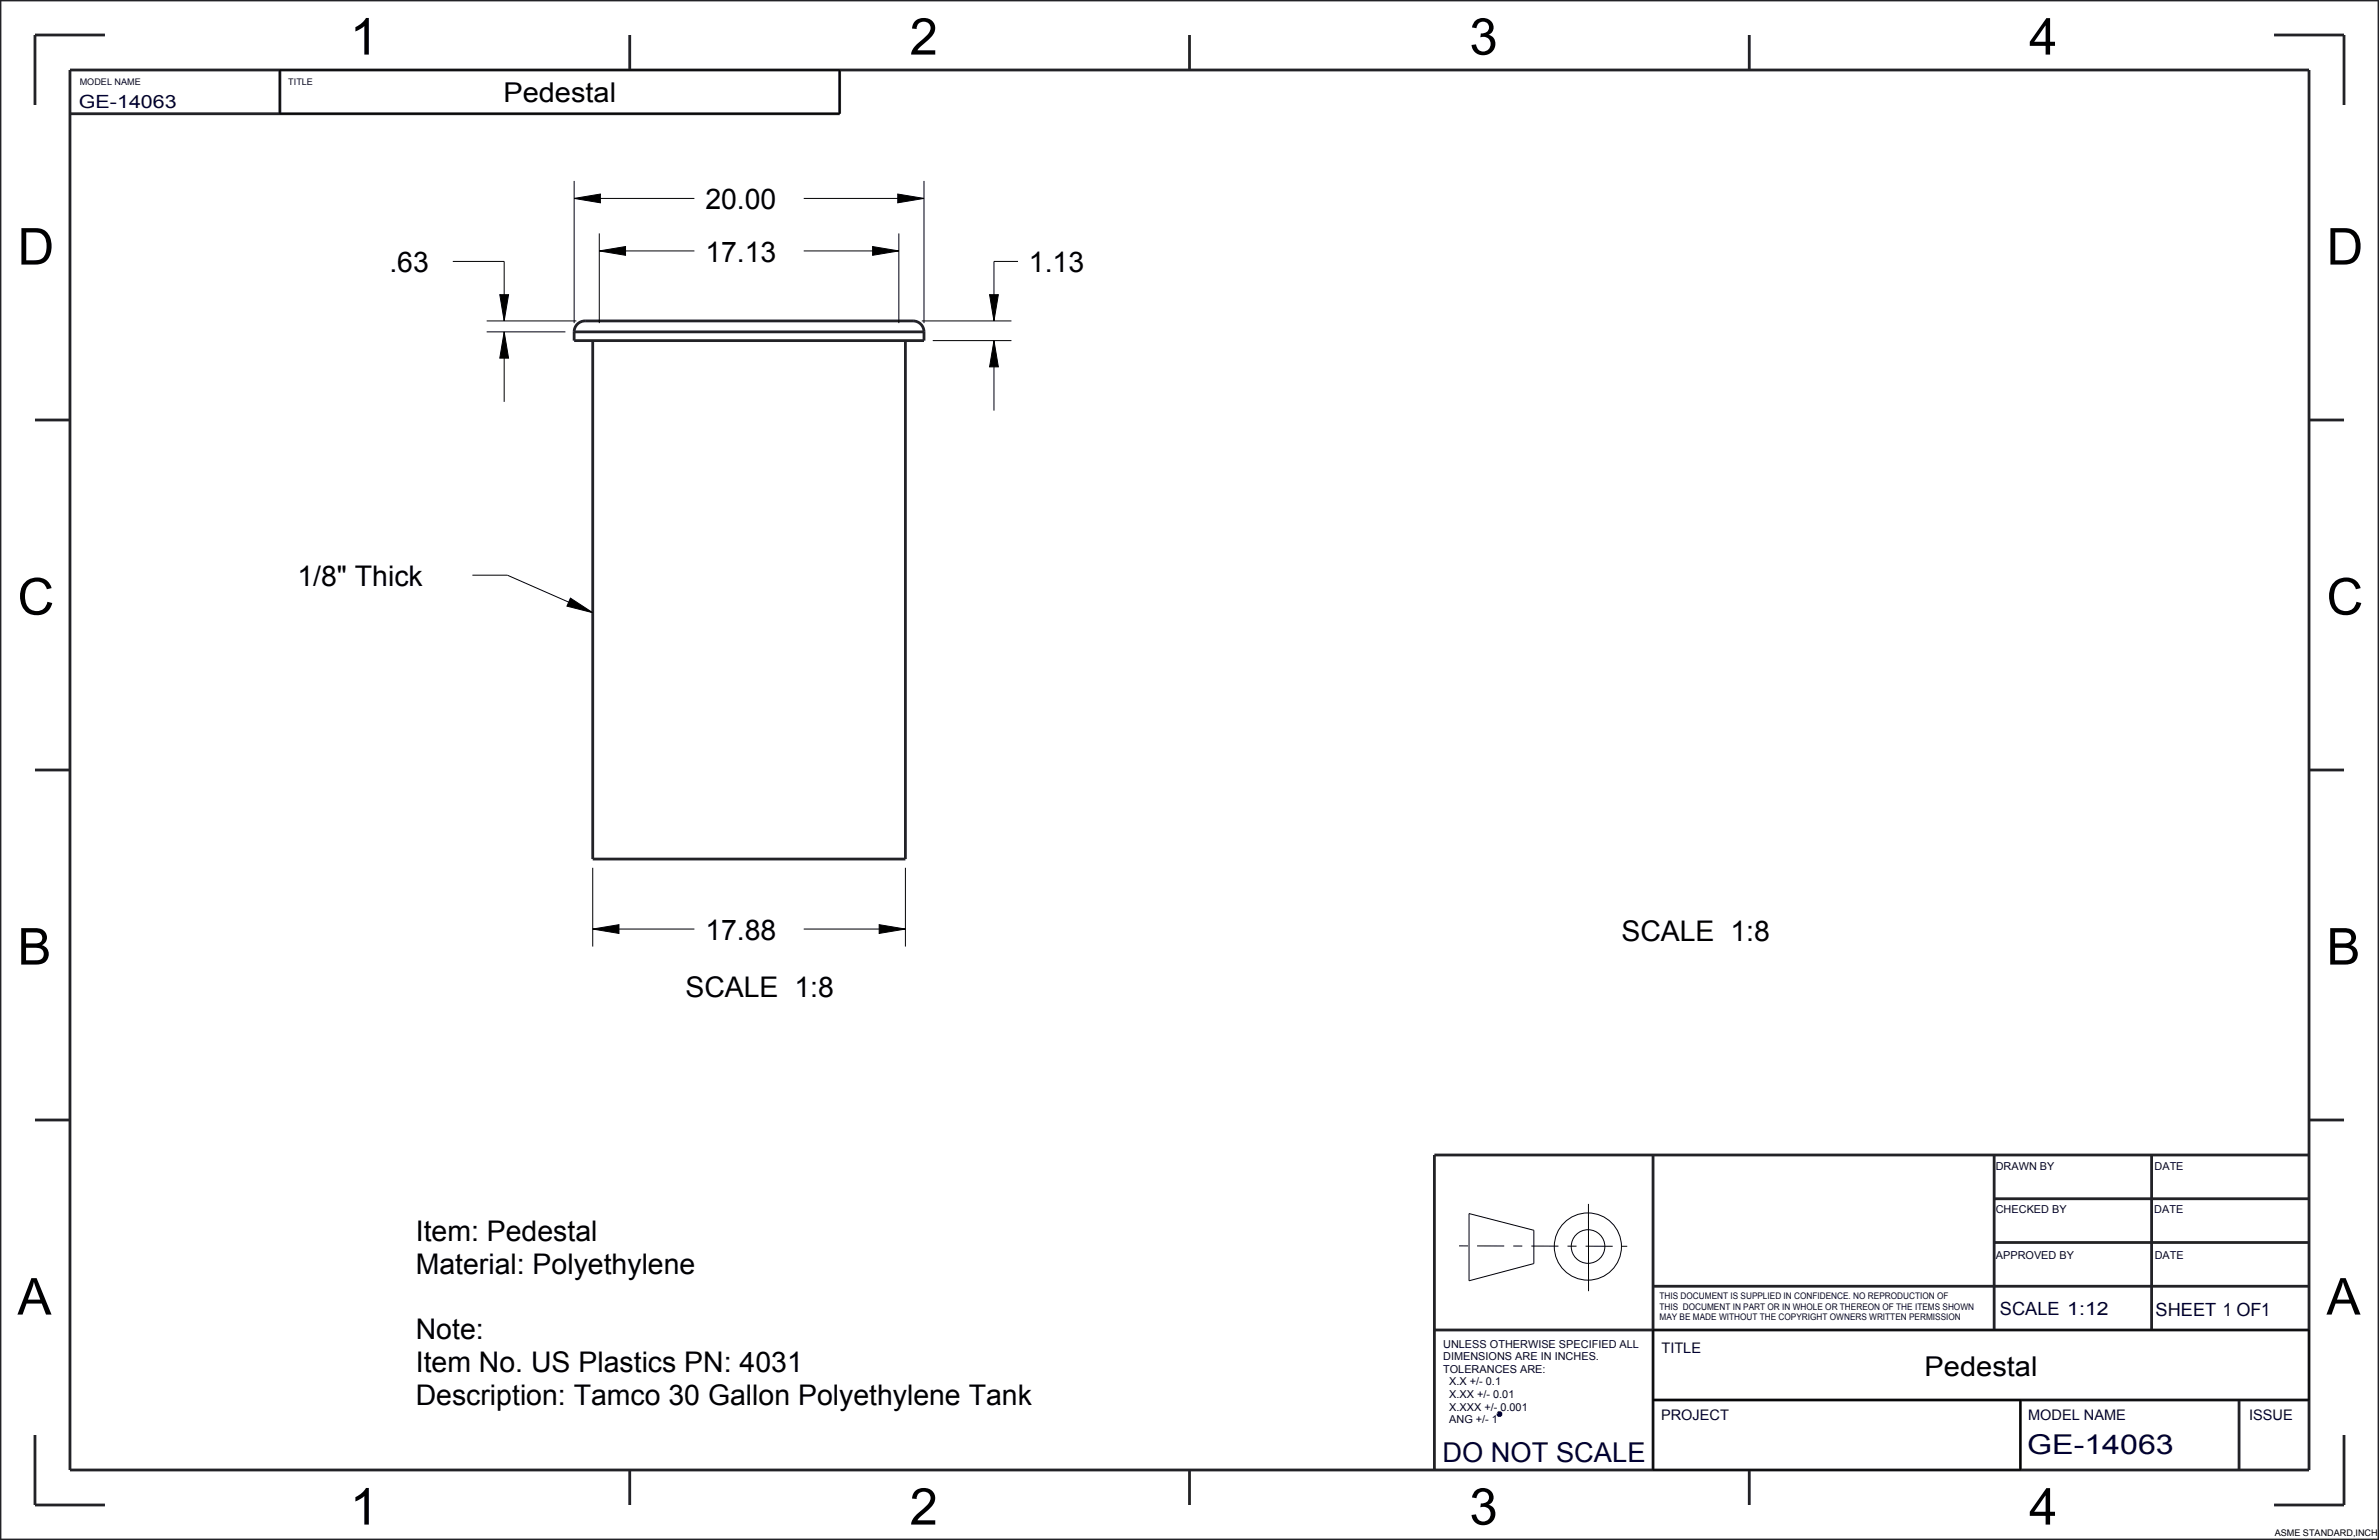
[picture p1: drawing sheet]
<svg xmlns="http://www.w3.org/2000/svg" width="432mm" height="279mm" viewBox="0 0 432 279" stroke-linecap="round" stroke-linejoin="round" font-family="sans-serif">
<defs><g id="words">
<g font-size="9.2">
<text x="63.5" y="9.9">1</text>
<text x="165.1" y="9.9">2</text>
<text x="266.7" y="9.9">3</text>
<text x="368.3" y="9.9">4</text>
<text x="3.2" y="48">D</text>
<text x="422.3" y="48">D</text>
<text x="3.2" y="111.5">C</text>
<text x="422.3" y="111.5">C</text>
<text x="3.2" y="175">B</text>
<text x="422.3" y="175">B</text>
<text x="3.2" y="238.5">A</text>
<text x="422.3" y="238.5">A</text>
<text x="63.5" y="276.6">1</text>
<text x="165.1" y="276.6">2</text>
<text x="266.7" y="276.6">3</text>
<text x="368.3" y="276.6">4</text>
</g>
<g font-size="5.2">
<text x="128" y="38">20.00</text>
<text x="128" y="47.5">17.13</text>
<text x="70.7" y="49.4">.63</text>
<text x="186.8" y="49.4">1.13</text>
<text x="54" y="106.3">1/8&quot; Thick</text>
<text x="128" y="170.5">17.88</text>
<text x="294.3" y="170.7">SCALE 1:8</text>
<text x="124.4" y="180.8">SCALE 1:8</text>
<text x="75.5" y="225.1">Item: Pedestal</text>
<text x="75.5" y="231.1">Material: Polyethylene</text>
<text x="75.5" y="243">Note:</text>
<text x="75.5" y="248.9">Item No. US Plastics PN: 4031</text>
<text x="75.5" y="254.9">Description: Tamco 30 Gallon Polyethylene Tank</text>
</g>
<g font-size="5">
<text x="91.4" y="18.6">Pedestal</text>
<text x="349.3" y="249.6">Pedestal</text>
</g>
<g font-size="5" fill="#003">
<text x="367.9" y="263.8">GE-14063</text>
<text x="261.8" y="265.2">DO NOT SCALE</text>
</g>
<g font-size="3.3" fill="#003">
<text x="14.3" y="19.6">GE-14063</text>
<text x="363" y="238.6">SCALE 1:12</text>
<text x="391.3" y="238.7">SHEET 1 OF1</text>
</g>
<g font-size="2.6" fill="#003">
<text x="301.6" y="245.5">TITLE</text>
<text x="301.5" y="257.7">PROJECT</text>
<text x="368.1" y="257.6">MODEL NAME</text>
<text x="408.2" y="257.7">ISSUE</text>
</g>
<g font-size="2" fill="#003">
<text x="362.2" y="212.3">DRAWN BY</text>
<text x="391.1" y="212.3">DATE</text>
<text x="362.2" y="220.1">CHECKED BY</text>
<text x="391" y="220.1">DATE</text>
<text x="362.3" y="228.4">APPROVED BY</text>
<text x="391.1" y="228.4">DATE</text>
<text x="261.9" y="244.5">UNLESS OTHERWISE SPECIFIED ALL</text>
<text x="261.9" y="246.8">DIMENSIONS ARE IN INCHES.</text>
<text x="261.9" y="249.1">TOLERANCES ARE:</text>
<text x="263" y="251.3">X.X +/- 0.1</text>
<text x="263" y="253.6">X.XX +/- 0.01</text>
<text x="263" y="255.9">X.XXX +/- 0.001</text>
<text x="263" y="258.2">ANG +/- 1</text>
</g>
<g font-size="1.7" fill="#003">
<text x="14.5" y="15.4">MODEL NAME</text>
<text x="52.3" y="15.4">TITLE</text>
<text x="301.2" y="235.7">THIS DOCUMENT IS SUPPLIED IN CONFIDENCE. NO REPRODUCTION OF</text>
<text x="301.2" y="237.6">THIS DOCUMENT IN PART OR IN WHOLE OR THEREON OF THE ITEMS SHOWN</text>
<text x="301.2" y="239.5">MAY BE MADE WITHOUT THE COPYRIGHT OWNERS WRITTEN PERMISSION</text>
</g>
<text font-size="1.7" x="412.9" y="278.7">ASME STANDARD,INCH</text>
</g></defs>
<path d="M271.9 256.4l.4-.1 .1 .4-.4 .1z" fill="none" stroke="#003" stroke-width=".51"/>
<path d="M104.2 36l4.8-.8v1.6zM162.9 35.2l4.8 .8-4.8 .8zM90.7 53.5h1.6l-.8 4.7zM108.8 45.5l4.7-.8v1.6zM158.4 44.7l4.7 .8-4.7 .8zM179.6 53.5h1.6l-.8 4.7zM91.5 60.2l.8 4.8h-1.6zM180.4 61.8l.8 4.8h-1.6zM103.5 108.5l4.1 2.7-4.7-1.2zM107.6 168.6l4.7-.8v1.6zM159.6 167.8l4.7 .8-4.7 .8z" fill="#000"/>
<g fill="none" stroke="#000" stroke-width=".18">
<path d="M50.8 12.7h101.6v8h-101.6zM104.2 36l4.8-.8v1.6zM104.2 32.8v25.8M104.2 36h21.8M145.9 36h21.8M162.9 35.2l4.8 .8-4.8 .8zM167.7 32.8v25.8M82.2 47.4h9.3v10.8M88.3 58.2h16.3M90.7 53.5h1.6l-.8 4.7zM108.8 45.5l4.7-.8v1.6zM108.8 42.4v16.2"/>
<path d="M108.8 45.5h17.2M145.9 45.5h17.2M158.4 44.7l4.7 .8-4.7 .8zM163.1 42.4v16.2M167.3 58.2h16.3M179.6 53.5h1.6l-.8 4.7zM184.8 47.4h-4.4v10.8M88.3 60.2h14.3M91.5 60.2l.8 4.8h-1.6zM91.5 60.2v12.7M169.3 61.8h14.3M180.4 61.8l.8 4.8h-1.6z"/>
<path d="M180.4 61.8v12.7M85.7 104.4h6.4l15.5 6.8M103.5 108.5l4.1 2.7-4.7-1.2zM107.6 157.4v14.3M164.3 157.4v14.3M107.6 168.6l4.7-.8v1.6zM107.6 168.6h18.4M145.9 168.6h18.4M159.6 167.8l4.7 .8-4.7 .8zM288.3 218.4v15.9M266.6 220.2l11.8 3v6l-11.8 3.2zM300 254h119.1v-12.7h-119.1v25.4h66.7v-12.7"/>
<circle cx="288.2" cy="226.2" r="6.1"/>
<circle cx="288.2" cy="226.2" r="3"/>
</g>
<path d="M264.8 226l30.5 .1" fill="none" stroke="#000" stroke-width=".18" stroke-dasharray="1.6 1.6 4.9 1.6" stroke-linecap="butt"/>
<g fill="none" stroke="#222226" stroke-width=".51">
<path d="M0 0h431.8v279.4h-431.8zM12.7 12.7h406.4v254h-406.4zM19 6.4h-12.7v12.7M50.8 12.7v7.9M114.3 6.4v6.3M152.4 12.7v7.9h-139.7M215.9 6.4v6.3M317.5 6.4v6.3M412.7 6.4h12.7v12.7M6.3 76.2h6.4M104.2 60.2a1.98 1.98 0 0 1 2-2h59.5a1.98 1.98 0 0 1 2 2M104.2 60.2v1.6h63.5v-1.6"/>
<path d="M104.2 60.2h63.5M107.6 61.8v94.1h56.7v-94.1M419.1 76.2h6.3M6.3 139.7h6.4M419.1 139.7h6.3M6.3 203.2h6.4M300 209.5v57.2M361.9 217.5h57.2M361.9 209.5v31.8M390.5 209.5v31.8M419.1 209.5h-158.8v57.2M419.1 203.2h6.3"/>
<path d="M300 233.4h119.1M361.9 225.4h57.2M260.3 241.3h158.8M300 254h119.1M366.7 254v12.7M406.4 254v12.7M6.3 260.3v12.7h12.7M114.3 266.7v6.3M215.9 266.7v6.3M317.5 266.7v6.3M425.4 260.3v12.7h-12.7"/>
</g>
<use href="#words"/>
</svg>
